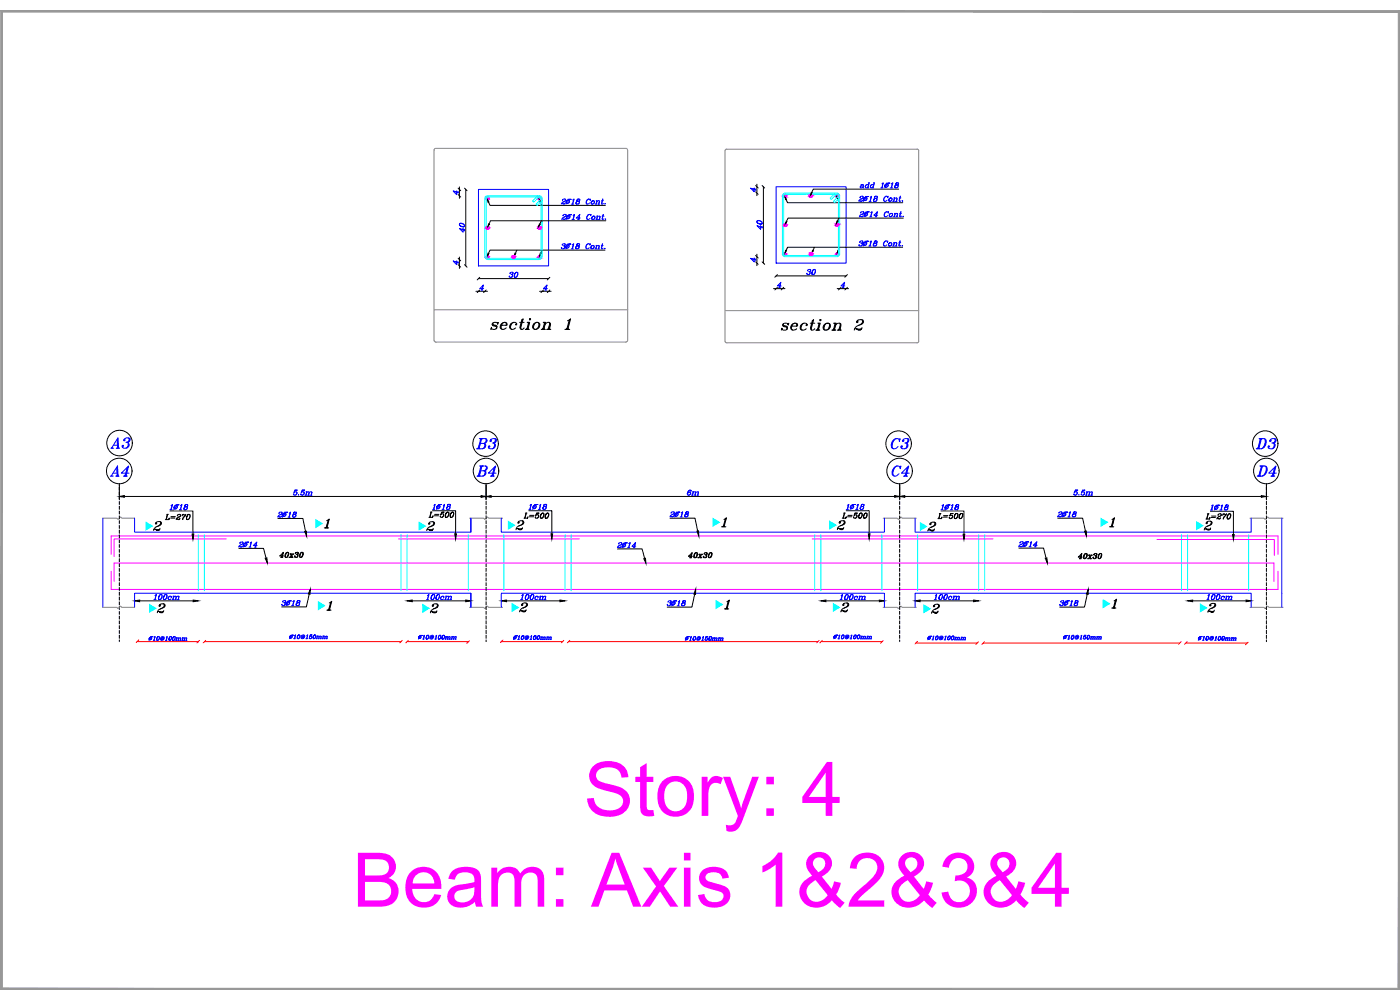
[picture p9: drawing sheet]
<svg xmlns="http://www.w3.org/2000/svg" width="420mm" height="297mm" viewBox="0 0 420 297" stroke-linecap="round" stroke-linejoin="round" font-family="sans-serif">
<defs><g id="words">
<g font-size="22.6" fill="#f0f">
<text x="175.2" y="244.8">Story: 4</text>
<text x="105.7" y="272.1">Beam: Axis 1&amp;2&amp;3&amp;4</text>
</g>
<g font-size="6.6">
<text x="146.4" y="100.2">section 1</text>
<text x="233.5" y="100.2">section 2</text>
<text x="32.5" y="135.8">A3</text>
</g>
<g font-size="6.2">
<text x="142.2" y="135.8">B3</text>
<text x="266.7" y="135.8">C3</text>
<text x="376.1" y="135.8">D3</text>
<text x="32.1" y="143.9">A4</text>
<text x="142.2" y="143.9">B4</text>
<text x="266.7" y="143.9">C4</text>
<text x="376.4" y="143.9">D4</text>
</g>
<g font-size="5.7">
<text x="277.6" y="160.5">2</text>
<text x="360.5" y="160.2">2</text>
<text x="361.6" y="184.9">2</text>
</g>
<g font-size="4.9">
<text x="129.1" y="154.2">1~18</text>
<text x="157.7" y="154.2">1~18</text>
<text x="252.9" y="154.2">1~18</text>
<text x="360.9" y="157">L=270</text>
<text x="82.9" y="168.6">40x30</text>
<text x="205.7" y="168.6">40x30</text>
<text x="322.8" y="169">40x30</text>
</g>
<g font-size="4.9" fill="#00f">
<text x="70.9" y="165.5">2~14</text>
<text x="304.8" y="165.5">2~14</text>
<text x="83.6" y="183.1">3~18</text>
<text x="199.3" y="183.1">3~18</text>
<text x="317.1" y="183.1">3~18</text>
</g>
<g font-size="4.4" fill="#00f">
<text x="257.2" y="57.5">add 1~18</text>
<text x="82.6" y="156.3">2~18</text>
<text x="200" y="156.3">2~18</text>
<text x="316.4" y="156.3">2~18</text>
<text x="184.5" y="165.5">2~14</text>
</g>
<g font-size="4.4">
<text x="50.1" y="154.2">1~18</text>
<text x="281.5" y="154.2">1~18</text>
<text x="362.3" y="154.2">1~18</text>
<text x="48.7" y="157">L=270</text>
<text x="156.3" y="156.6">L=500</text>
<text x="251.9" y="156.6">L=500</text>
</g>
<g font-size="4" fill="#00f">
<text x="43.7" y="193.3">~10@100mm</text>
<text x="124.5" y="193">~10@100mm</text>
<text x="153.1" y="193">~10@100mm</text>
<text x="204.6" y="193.3">~10@150mm</text>
<text x="249.4" y="193">~10@100mm</text>
<text x="318.2" y="193">~10@150mm</text>
<text x="358.8" y="193.3">~10@100mm</text>
</g>
</g></defs>
<!-- layer: Layer4 -->
<g fill="#989898" stroke="#989898" stroke-width=".3">
<path d="M419.7 3.6v292.9l.5-293.4zM420.2 3.1v293.9l-.5-.5z"/>
<path d="M.7 296.5l419.5 .5-.5-.5zM.7 296.5l419.5 .5h-420z"/>
<path d="M.7 3.6l-.5 293.4 .5-.5zM.2 3.1l.5 .5-.5 293.4z"/>
<path d="M.2 3.1l.5 .5h419zM.2 3.1h420l-.5 .5z"/>
</g>
<!-- layer: SAZE_DRAWINGS -->
<g fill="none" stroke="#808080" stroke-width=".3">
<path d="M188.3 45l-.4-.5-57.4 .1-.2 .4v57.1l.5 .5h57.1l.4-.5M188.4 45v57.1M218.1 44.7l-.5 .5v57.2M218.1 44.8h57.2M275.2 44.7l.5 .5v57.2M130.3 92.9h58.1M217.6 93.2h58.1M217.6 102.4l.5 .5h57.2M275.7 102.4l-.5 .5M30.9 155.5h4.2l.3 .4 .8-.8 .4 .4h3.8M140.9 155.5h4.2l.4 .4 .8-.8 .3 .4h4.2M265 155.5h4.2l.4 .4 .8-.8 .4 .4h4.2"/>
<path d="M375.1 155.5h4.2l.4 .4 .7-.8 .4 .4h4.3M30.9 182.2h4.2l.3 .4 .8-.8 .4 .4h3.8M140.9 182.2h4.2l.4 .4 .8-.8 .3 .4h4.2M265 182.2h4.2l.4 .4 .8-.8 .4 .4h4.2M375.1 182.2h4.2l.4 .4 .7-.8 .4 .4h4.3"/>
</g>
<g fill="none" stroke="#00f" stroke-width=".3">
<path d="M136.1 57.4l1.4 .4M137.1 57.2v1.2l-1.1-1.1 1.5 .4M137.5 57.5v.5M143.6 56.8h21v23h-21zM169.5 59.7l.2 .1-.1 .5-.6 .3M170.3 59.8h1.1h-.5l-1.1 1.4M172.2 59.8l-.4 1.4M173.5 59.7l-.3 .2-.1 .4 .9-.2v-.3l-.5-.1-.3 .2 .2 .5M173.8 59.7l.2 .2-.3 .5h.1a.57 .57 0 0 1-.2 .8 .57 .57 0 0 1-.8-.3l.6-.5-.4 .2 .1 .6M176.7 59.7a.96 .96 0 0 0-.5 1.5M177.1 59.9v.2l.1-.4-.1 .2a.78 .78 0 0 0-1.1 .3 .78 .78 0 0 0 .2 1l.7-.3M180.9 59.7l-.3 1.5 .5-.2"/>
<path d="M180.9 59.7l-.2 1.5M225.4 56.6l1.4 .4M226.4 56.4v1.2l-1.1-1.1 1.5 .4M226.8 56.7v.5M232.9 56h21v22.9h-21zM258.1 59.2v.1a.52 .52 0 0 1 .5-.4 .52 .52 0 0 1 .5 .4l-1.2 .7-.1 .4M258.8 58.9l.2 .4-.7 .5M259.7 59h1h-.5l-1.1 1.4M259.8 59.2l-.6 .4a.5 .5 0 0 0 .5 .6 .5 .5 0 0 0 .5-.5 .5 .5 0 0 0-.4-.5l-.6 .6 .3 .4M259.9 59.2l.2 .4-.5 .6M261.2 59.2l.4-.3-.4 1.5M261.5 59l-.4 1.4"/>
<path d="M262.8 58.9l-.3 .2 .1 .4h.6l.2-.4-.6-.2-.3 .4 .1 .2M262.9 59.5l.2 .3-.4 .6M263.1 58.9l.1 .4-.3 .2 .2 .1a.57 .57 0 0 1-.2 .8 .57 .57 0 0 1-.8-.3l.2-.4 .3-.2-.4 .6 .2 .3M265.9 58.9a.96 .96 0 0 0-.3 1.5M266.4 59.1v.2l.1-.4-.1 .2a.75 .75 0 0 0-1.1 .3 .75 .75 0 0 0 .4 1l.5-.3M267.3 59.4a.51 .51 0 0 0-.6 .5 .51 .51 0 0 0 .7 .5l.3-.8a.54 .54 0 0 0-.8 0 .54 .54 0 0 0 .1 .8M267.4 59.4l.3 .4-.6 .6M268.2 59.4h.3l-.3 1M268.4 59.6l.5-.2 .3 .1-.2 .9M268.4 59.4l-.2 1M269 59.4l.2 .2-.3 .8M269.8 59.4h.6"/>
<path d="M270.2 58.9l-.3 1.5h.2l.3-.2M270.3 58.9l-.3 1.5M136.1 78.4l1.4 .4M137.1 78.3v1.1l-1.1-1.1 1.5 .4M137.5 78.5v.5M137.9 67.4l.6 .6h.8a.83 .83 0 0 0-.4-.9 .83 .83 0 0 0-1 .2 .99 .99 0 0 0 1.5 .5M137.9 67.3a1.05 1.05 0 0 1 1.5 .4M139 68.5v1.2l-1.1-1.1 1.5 .4-1.4-.3M139.4 68.8v.5M168.8 73.4l-.1 .2a.5 .5 0 0 1 .4-.5 .5 .5 0 0 1 .6 .2l-.2 .4-.5 .1M168.9 60l-.1 .1a.5 .5 0 0 1 .5-.4 .5 .5 0 0 1 .5 .4l-1 .5-.4 .6M169 64.6l-.1 .1a.52 .52 0 0 1 .5-.4 .52 .52 0 0 1 .5 .5l-1.1 .6-.2 .5"/>
<path d="M169.4 73.1l.2 .2-.2 .6a.5 .5 0 0 1-.2 .7 .5 .5 0 0 1-.7-.3v.1M169.5 73.9l-.1 .5-.4 .3M169.5 61l-1 .1M169.6 60.9l-.3 .3-.6-.2M169.7 64.3l.2 .3-.1 .3-.6 .3M169.7 65.6l-1 .1M169.7 65.5l-.2 .4-.6-.3M170.3 73.2h1h-.5l-1 1.5M170.4 73.4a.49 .49 0 0 0-.6 .6 .49 .49 0 0 0 .7 .4l.4-.5a.53 .53 0 0 0-.9-.3 .53 .53 0 0 0 .1 .9M170.5 60a.49 .49 0 0 0-.6 .5 .49 .49 0 0 0 .7 .4l.2-.1a.46 .46 0 0 0 0-.7 .46 .46 0 0 0-.7 .1l-.2 .4 .3 .4M170.5 73.4l.3 .5-.5 .6M170.5 64.4h1h-.5l-1 1.5"/>
<path d="M170.6 60l.2 .6-.5 .4M170.6 64.6a.55 .55 0 0 0-.6 .6 .55 .55 0 0 0 .6 .5 .55 .55 0 0 0 .5-.6 .51 .51 0 0 0-.8-.3 .51 .51 0 0 0 0 .8M170.8 64.6l.2 .6-.5 .4M171.5 74.7h.6M171.5 61.2h.7M171.7 65.9h.6M171.7 73.4l.5-.3-.4 1.6M171.8 60l.5-.3-.4 1.5M172 64.6l.4-.3-.4 1.6M172.1 73.2l-.4 1.5M172.3 64.4l-.3 1.5M173.4 65.9h.5"/>
<path d="M173.4 73.1l-.3 .2v.4l.8-.1v-.4l-.5-.1-.3 .5 .2 .2M173.6 73.8l.1 .6-.4 .3M173.7 60.4l.2 .2-.5 .6M173.7 73.1l.2 .2-.3 .5 .1 .1a.51 .51 0 0 1-.3 .7 .51 .51 0 0 1-.6-.5l.5-.3-.5 .6 .2 .3M173.9 64.5l-.3 1.4M174.1 65.4h-1.2l1.1-1.1-.3 1.6M176.6 73.1a.96 .96 0 0 0-.5 1.6M176.8 64.3a.96 .96 0 0 0-.4 1.6M177 73.3v.3l.2-.5-.2 .2a.75 .75 0 0 0-1.1 .3 .75 .75 0 0 0 .4 1.1l.5-.4M177.2 64.5l.1 .3 .1-.5-.2 .2a.75 .75 0 0 0-1 .3 .75 .75 0 0 0 .3 1.1l.6-.4M177.9 73.6a.5 .5 0 0 0-.6 .6 .5 .5 0 0 0 .7 .4l.2-.1a.47 .47 0 0 0-.1-.9 .47 .47 0 0 0-.7 .5v.4l.2 .2M178 60.2a.5 .5 0 0 0-.6 .6 .5 .5 0 0 0 .7 .4l.2-.2a.47 .47 0 0 0-.1-.8 .47 .47 0 0 0-.7 .4v.4l.2 .2"/>
<path d="M178.1 73.6l.2 .6-.5 .5M178.1 60.2l.3 .2-.1 .4-.5 .4M178.1 64.8a.49 .49 0 0 0-.6 .6 .49 .49 0 0 0 .7 .4l.2-.2a.49 .49 0 0 0-.1-.8 .49 .49 0 0 0-.7 .5l.2 .6M178.3 64.8l.2 .3v.3l-.5 .5M178.6 74.7h.5M178.6 61.2h.6M178.8 65.9h.5M178.9 73.6h.2M178.9 60.2h.3M179.1 73.9l.7-.2-.1 1M179.1 73.6l-.3 1.1M179.1 64.8h.3l-.3 1.1"/>
<path d="M179.1 73.6l-.2 1.1M179.2 60.4l.7-.1-.2 .9M179.2 60.2l-.3 1M179.3 64.8l-.3 1.1M179.4 74.7h.5M179.5 61.2h.5M179.6 73.6l.2 .3-.2 .8M179.6 65.9h.5M179.7 60.2l.2 .2-.2 .8M179.9 64.8l.1 .3-.1 .8 .2-1-.8 .2M180.4 73.6h.6M180.5 60.2h.6"/>
<path d="M180.7 64.8h.6M181 74.5l-.5 .1 .3-1.5-.2 1.6M181 64.3l-.3 1.5 .6-.2M181.1 64.3l-.3 1.6M181.5 61.2h.2zM181.5 74.5v.2zM181.7 65.8h.1zM225.4 77.6l1.4 .4M226.4 77.4v1.2l-1.1-1.1 1.5 .4M226.8 77.7v.5M227.2 66.6l.3 .4 .5 .3 .6-.1a.85 .85 0 0 0-.4-1 .85 .85 0 0 0-1 .2 1.04 1.04 0 0 0 1.5 .6M227.2 66.4a1.04 1.04 0 0 1 1.5 .4"/>
<path d="M227.3 67.8l1.4 .4M228.3 67.7v1.1l-1.1-1.1 1.5 .4M228.7 67.9v.5M258.1 72.6l-.1 .2 .4-.5 .6 .1-.1 .4-.5 .2M258.3 63.8l-.1 .1a.58 .58 0 0 1 1-.1l-.1 .3-1 .5-.2 .5M258.7 72.3l.2 .2-.2 .5a.53 .53 0 0 1-.2 .8 .53 .53 0 0 1-.7-.3h.1l-.1 .1M258.7 73.1v.5l-.4 .2M258.8 60.2l-1 .1M258.9 60.1l-.3 .3-.6-.2M259 63.5l.2 .5-.8 .4M259 64.8l-1.1 .1M259 64.7l-.2 .4-.6-.3"/>
<path d="M259.6 72.4h1h-.5l-1.1 1.4M259.7 72.6a.56 .56 0 0 0-.7 .5 .56 .56 0 0 0 .7 .6 .56 .56 0 0 0 .4-.7 .51 .51 0 0 0-.8-.2 .51 .51 0 0 0 .1 .8M259.8 72.6l.3 .6-.6 .4M259.8 63.6h1.1h-.5l-1.1 1.5M259.9 63.8a.51 .51 0 0 0-.6 .5 .51 .51 0 0 0 .7 .5l.2-.2a.44 .44 0 0 0 .1-.7 .44 .44 0 0 0-.7 .1l-.2 .6 .2 .2M260.1 63.8l.2 .4-.5 .6M260.7 73.8h.7M260.8 60.4h.7M261 65.1h.6M261.1 72.6l.4-.3-.4 1.5M261.3 63.8l.4-.3-.4 1.6M261.4 72.4l-.4 1.4"/>
<path d="M261.7 63.6l-.4 1.5M262.6 65.1h.5M262.8 72.3l-.4 .2v.4l.4 .1 .4-.2v-.4l-.4-.1-.3 .2 .1 .5M262.8 73l.3 .3-.5 .5M263 72.3l.1 .5-.3 .2h.3a.58 .58 0 0 1-.3 .8 .58 .58 0 0 1-.8-.2l.6-.6-.5 .6 .2 .2M263.2 63.7l-.4 1.4M263.4 64.6h-1.1l1.1-1.1-.5 1.6M265.9 72.3a.92 .92 0 0 0-.4 1.5M266.1 63.5a.94 .94 0 0 0-.4 1.6M266.3 72.5v.3l.1-.5-.1 .2a.78 .78 0 0 0-1 .3 .78 .78 0 0 0 .2 1l.6-.3M266.6 63.7v.3l.1-.5-.1 .2a.75 .75 0 0 0-1.1 .3 .75 .75 0 0 0 .4 1.1l.5-.4M267.2 72.8l-.6 .6a.5 .5 0 0 0 .9 .2 .5 .5 0 0 0-.3-.8l-.5 .6 .2 .4"/>
<path d="M267.3 72.8l.3 .5-.5 .5M267.4 64a.51 .51 0 0 0-.6 .5 .51 .51 0 0 0 .5 .6l.6-.6a.52 .52 0 0 0-.8-.3 .52 .52 0 0 0 .1 .9M267.6 64l.2 .5-.5 .6M267.9 73.8h.5M267.9 60.4h.5M268.1 65.1h.5M268.1 72.8h.3l-.3 1M268.4 72.8l-.3 1M268.4 73l.8-.1-.3 .9M268.4 64h.3l-.3 1.1M268.6 64.2l.8-.1-.2 1M268.6 64l-.3 1.1"/>
<path d="M268.6 73.8h.6M268.7 60.4h.5M268.9 65.1h.5M268.9 72.8l.2 .2-.2 .8M269.2 64l-.1 1.1M269.7 72.8h.6M270 64h.6M270.1 72.3l-.3 1.5 .5-.2M270.2 72.3l-.3 1.5M270.3 63.5l-.3 1.5 .6-.2M270.4 63.5l-.3 1.6M270.7 73.8h.2z"/>
<path d="M270.9 60.3h.1M271.1 64.9h.1M144.4 87h.5M144.9 85.7l-.3 1.3M145.2 86.6h-1.2l1.1-1.1-.4 1.5M153.1 82l-.1 .1a.47 .47 0 0 1 .5-.4 .47 .47 0 0 1 .5 .4l-.6 .2M153.8 81.7l.1 .4-.3 .2 .2 .3a.53 .53 0 0 1-.3 .6 .53 .53 0 0 1-.7-.3h.1M153.8 82.5v.4l-.4 .3M155 81.7l-.6 .6v.8a.83 .83 0 0 0 .9-.4 .83 .83 0 0 0-.1-1 .99 .99 0 0 0-.6 1.5M155.2 81.7a1 1 0 0 1-.4 1.5M163.5 87h.5M164.1 85.7l-.4 1.3"/>
<path d="M164.3 86.6h-1.2l1.1-1.1-.4 1.5M233.7 86.2h.5M234.3 84.8l-.4 1.4M234.4 85.8h-1.1l1.1-1.1-.4 1.5M242.4 81.1v.2v-.3l.4-.2 .5 .1-.1 .5-.5 .1M243.1 80.8l.1 .3-.3 .4a.47 .47 0 0 1 0 .8 .47 .47 0 0 1-.7-.4l-.1 .2M243.1 81.6l-.1 .5-.3 .3M244.3 80.8l-.4 .3-.3 .6 .1 .6a.85 .85 0 0 0 1-.4 .85 .85 0 0 0-.2-1.1 1.04 1.04 0 0 0-.6 1.6M244.5 80.8a1.1 1.1 0 0 1-.4 1.6M252.8 86.2h.5M253.4 84.8l-.4 1.4M253.6 85.8h-1.2l1.1-1.1-.4 1.5"/>
<path d="M30.9 155.5v26.7M40.4 155.5v4.2h100.9v-4.2v4.2M88.5 147.1h.7h-.7l-.3 .7a.53 .53 0 0 1 .8 0 .53 .53 0 0 1-.2 .8 .53 .53 0 0 1-.7-.4v.1M88.8 147.6l.3 .2-.1 .4-.4 .4M89.6 148.4h.1M90.7 147.1h.7h-.7l-.3 .7 .4-.2a.54 .54 0 0 1 .5 .7 .54 .54 0 0 1-.8 .3l-.2-.3M91 147.6l.2 .6-.5 .4M91.5 148.6h.5M91.8 147.6h.3l-.3 1M92 147.8l.8-.2-.2 1M92 147.6l-.2 1M92.3 148.6h.5"/>
<path d="M92.6 147.6l-.1 1M92.8 147.8l.8-.2-.2 1M93.1 148.6h.5M93.4 147.6l-.1 1M150.5 155.5v4.2h114.9v-4.2M207 147.6l.2 .6-.5 .4M207.1 147.1a1.04 1.04 0 0 0-.5 1.5M207.4 147.3l-.1 .1 .1-.3a.86 .86 0 0 0-.9 .5 .86 .86 0 0 0 .1 1 .5 .5 0 0 0 .6-.3 .5 .5 0 0 0-.2-.7l-.6 .5M207.5 148.6h.5M207.8 147.6h.3l-.3 1M208 147.8l.8-.2-.2 1M208 147.6l-.3 1"/>
<path d="M208.3 148.6h.5M208.6 147.6l-.1 1M208.8 147.8l.8-.2-.2 1M209.1 148.6h.5M209.4 147.6l-.1 1M274.6 155.5v4.2h100.9v-4.2M322.7 147.1h.8h-.8l-.3 .7a.55 .55 0 0 1 .7-.3 .55 .55 0 0 1 .3 .7 .55 .55 0 0 1-.7 .4l-.4-.1v-.2M323 147.6l.3 .6-.6 .4M323.8 148.4h.1M324.9 147.1h.7h-.7l-.3 .7 .1-.2a.54 .54 0 0 1 .9 .5 .54 .54 0 0 1-.9 .5l-.2-.3M325.2 147.6l.3 .2-.1 .4-.4 .4M325.8 148.6h.5"/>
<path d="M326 147.6h.3l-.2 1M326.2 147.6l-.2 1M326.3 147.8l.7-.2-.2 1M326.6 148.6h.5M326.8 147.6l.2 .2-.2 .8M327.1 147.8l.7-.2-.2 1M327.3 148.6h.6M327.6 147.6l.2 .2-.2 .8M384.7 155.5v26.7M46.2 179.9h.6M46.9 178.5l-.4 1.4 .4-1.5-.4 .3M48.3 178.4l-.7 .7 .1 .8a.86 .86 0 0 0 .9-.5 .86 .86 0 0 0-.2-1 1.01 1.01 0 0 0-.6 1.5"/>
<path d="M48.4 178.4a.99 .99 0 0 1-.4 1.5M49.7 178.4l-.4 .3-.3 .6 .1 .6a.88 .88 0 0 0 .9-.5 .88 .88 0 0 0-.1-1 1.01 1.01 0 0 0-.6 1.5M49.9 178.4a1.05 1.05 0 0 1-.5 1.5M51 178.9l-.5 .6 .3 .4M51.4 179.1l.1 .1a.52 .52 0 0 0-.9-.1 .52 .52 0 0 0 .3 .8l.4-.2M51.6 179.9h.6M51.9 178.9h.3l-.3 1M52.1 178.9l-.2 1M52.5 179.9h.5M52.7 178.9l.2 .2-.2 .8 .2-.9-.7 .1M53.2 179.9h.6M53.5 178.9l.2 .2-.2 .8 .2-.9-.8 .1"/>
<path d="M128 179.9h.6M128.7 178.5l-.4 1.4 .4-1.5-.4 .3M130 178.4l-.6 .7v.8a.86 .86 0 0 0 1-.5 .86 .86 0 0 0-.2-1 1.01 1.01 0 0 0-.6 1.5M130.2 178.4a.99 .99 0 0 1-.4 1.5M131.5 178.4l-.6 .7v.8a.88 .88 0 0 0 .9-.5 .88 .88 0 0 0-.1-1 1.01 1.01 0 0 0-.6 1.5M131.7 178.4a1.05 1.05 0 0 1-.5 1.5M132.8 178.9l-.5 .6 .2 .4M133.2 179.1l.1 .1a.52 .52 0 0 0-.9-.1 .52 .52 0 0 0 .3 .8l.4-.2M133.4 179.9h.5M133.7 178.9h.3l-.3 1M133.9 178.9l-.3 1M133.9 179.1l.8-.1-.2 .9"/>
<path d="M134.2 179.9h.5M134.5 178.9l.2 .2-.2 .8M135 179.9h.5M135.3 178.9l.2 .2-.2 .8 .2-.9-.8 .1M141.3 178v4.2v-4.2h-100.9v4.2M156.3 179.9h.6M156.9 178.5l-.3 1.4 .4-1.5-.4 .3M158.3 178.4l-.6 .7v.8a.86 .86 0 0 0 .9-.5 .86 .86 0 0 0-.1-1 1.01 1.01 0 0 0-.6 1.5M158.5 178.4a.99 .99 0 0 1-.4 1.5M159.8 178.4l-.6 .7v.8a.86 .86 0 0 0 .9-.5 .86 .86 0 0 0-.2-1 1.01 1.01 0 0 0-.5 1.5M159.9 178.4a1.05 1.05 0 0 1-.4 1.5M161.1 178.9l-.5 .6 .2 .4"/>
<path d="M161.5 179.1v.2v-.2a.55 .55 0 0 0-.8 0 .55 .55 0 0 0 .1 .8l.6-.2M161.7 179.9h.5M162 178.9h.3l-.3 1M162.2 178.9l-.3 1M162.5 179.9h.5M162.8 178.9l.1 .2-.1 .8 .2-.9-.8 .1M163.3 179.9h.5M163.6 178.9l.1 .2-.1 .8 .2-.9-.8 .1M252.1 179.9h.6M252.4 178.7l.5-.3-.4 1.5M252.8 178.5l-.4 1.4M254.2 178.4l-.5 .3-.2 .6 .1 .6a.88 .88 0 0 0 .9-.5 .88 .88 0 0 0-.2-1 .99 .99 0 0 0-.6 1.5"/>
<path d="M254.3 178.4a1.05 1.05 0 0 1-.4 1.5M255.7 178.4l-.7 .7v.8a.86 .86 0 0 0 1-.5 .86 .86 0 0 0-.2-1 1.01 1.01 0 0 0-.6 1.5M255.8 178.4a1.05 1.05 0 0 1-.4 1.5M257 178.9l-.6 .6 .3 .4M257.3 179.1l-.1 .1h.2a.5 .5 0 0 0-.9-.1 .5 .5 0 0 0 .3 .8l.5-.2M257.6 179.9h.5M257.8 178.9h.3l-.2 1M258 178.9l-.2 1M258.1 179.1l.7-.1-.1 .9M258.4 179.9h.5M258.6 178.9l.2 .2-.2 .8M258.9 179.1l.7-.1-.1 .9"/>
<path d="M259.2 179.9h.5M259.4 178.9l.2 .2-.2 .8M280.4 179.9h.6M280.7 178.7l.4-.3-.3 1.5M281.1 178.5l-.4 1.4M282.4 178.4l-.5 .7v.8a.88 .88 0 0 0 .9-.5 .88 .88 0 0 0-.2-1 .95 .95 0 0 0-.5 1.5M282.6 178.4a1.05 1.05 0 0 1-.4 1.5M283.9 178.4l-.6 .7v.8a.86 .86 0 0 0 .9-.5 .86 .86 0 0 0-.1-1 1.01 1.01 0 0 0-.6 1.5M284.1 178.4a1.05 1.05 0 0 1-.5 1.5M285.2 178.9l-.5 .6 .2 .4M285.6 179.1l.1 .1a.5 .5 0 0 0-.9-.1 .5 .5 0 0 0 .3 .8l.4-.2M285.8 179.9h.5"/>
<path d="M286.1 178.9h.3l-.3 1M286.3 179.1l.8-.1-.2 .9M286.3 178.9l-.3 1M286.6 179.9h.5M286.9 178.9l.2 .2-.2 .8M287.1 179.1l.8-.1-.2 .9M287.4 179.9h.6M287.7 178.9l.2 .2-.2 .8M368.1 179.1l.8-.1-.2 .9M368.4 179.9h.5M368.7 178.9l.2 .2-.3 .8M368.9 179.1l.8-.1-.2 .9"/>
<path d="M369.2 179.9h.5M369.5 178.9l.2 .2-.3 .8M87.3 190.6h.8h-.4l-.8 1M87.3 190.7a.38 .38 0 0 0-.4 .3 .38 .38 0 0 0 .3 .5 .39 .39 0 0 0 .5-.4 .39 .39 0 0 0-.4-.4l-.3 .5 .1 .3M87.5 190.7l.1 .5-.4 .3M88.1 191.6h.5M88.6 190.6l-.2 1 .3-1.1-.3 .2M89.7 190.5a.62 .62 0 0 0-.5 .5 .62 .62 0 0 0 .3 .6 .62 .62 0 0 0 .5-.5 .62 .62 0 0 0-.3-.6l-.1 .1a.7 .7 0 0 0-.2 1M89.8 190.5a.72 .72 0 0 1-.3 1.1M90.9 190.8l-.3 .2 .1 .4M91.1 191.4l.1-.6-.2 .5a.46 .46 0 0 0 .4-.6 .46 .46 0 0 0-.8-.1 .53 .53 0 0 0-.3 .8 .53 .53 0 0 0 .9 .1M91.2 191a.33 .33 0 0 0-.5-.1 .33 .33 0 0 0 0 .5l.3-.2"/>
<path d="M91.8 191.6h.5M92.3 190.6l-.2 1 .3-1.1-.4 .2M93.1 190.6l.6-.1h-.6l-.2 .5 .3-.1a.38 .38 0 0 1 .2 .6 .38 .38 0 0 1-.6-.1M93.3 190.9l.3 .3-.4 .4M94.4 190.5a.62 .62 0 0 0-.5 .5 .62 .62 0 0 0 .3 .6 .62 .62 0 0 0 .5-.5 .62 .62 0 0 0-.3-.6l-.1 .1a.7 .7 0 0 0-.2 1M94.6 190.5a.77 .77 0 0 1-.4 1.1M94.9 191.6h.4M95 190.9h.3l-.2 .7M95.2 190.9l-.2 .7M95.5 191.6h.3M95.7 190.9v.7l.1-.6h-.5M95.8 191h.6l-.1 .6"/>
<path d="M96.1 191.6h.3M96.3 190.9l-.1 .7M96.6 191.6h.4M96.9 190.9h.2l-.2 .7M97 191h.6l-.1 .6M97 190.9l-.2 .7M97.2 191.6h.4M97.5 190.9l-.1 .7M97.6 191h.6l-.1 .6M97.9 191.6h.4M98 190.9v.7M150.5 182.2v-4.2h114.9v4.2"/>
<path d="M274.6 182.2v-4.2h100.9v4.2M278.8 190.9h.8h-.4l-.8 1.1M278.9 191a.38 .38 0 0 0-.4 .4 .38 .38 0 0 0 .3 .4 .38 .38 0 0 0 .4-.3 .38 .38 0 0 0-.3-.5l-.4 .4 .2 .4M279 191l.2 .4-.4 .4M279.7 192h.5M280.2 190.9l-.2 1.1 .2-1.2-.2 .2M281.3 190.8a.62 .62 0 0 0-.5 .5 .62 .62 0 0 0 .3 .7 .62 .62 0 0 0 .4-.5 .62 .62 0 0 0-.2-.7l-.5 .5 .1 .7M281.3 190.8l.1 .7-.3 .5M282.4 191.1l-.2 .6M282.7 191.3a.35 .35 0 0 0-.5-.1 .35 .35 0 0 0-.1 .5l.5-.2M282.7 191.1l-.2 .6a.49 .49 0 0 0 .5-.5 .49 .49 0 0 0-.4-.5 .49 .49 0 0 0-.5 .3 .53 .53 0 0 0-.2 .9 .53 .53 0 0 0 .8-.1M282.8 191.1l-.1 .6"/>
<path d="M283.3 192h.5M283.6 191l.3-.2-.3 1.2M283.8 190.9l-.3 1.1M284.9 190.8a.62 .62 0 0 0-.5 .5 .62 .62 0 0 0 .3 .7 .62 .62 0 0 0 .5-.5 .62 .62 0 0 0-.3-.7l-.1 .1a.7 .7 0 0 0-.2 1.1M285 190.8a.77 .77 0 0 1-.3 1.2M286 190.8a.62 .62 0 0 0-.5 .5 .62 .62 0 0 0 .3 .7 .62 .62 0 0 0 .5-.5 .62 .62 0 0 0-.3-.7l-.1 .1a.7 .7 0 0 0-.2 1.1M286.1 190.8a.72 .72 0 0 1-.3 1.2M286.4 192h.4M286.6 191.2h.2l-.2 .8M286.8 191.4l.6-.1-.2 .7M286.8 191.2l-.2 .8M287 192h.4"/>
<path d="M287.2 191.2l-.1 .8M287.6 192h.4M287.8 191.2v.8l.2-.7-.6 .1M288.2 192h.4M288.4 191.2h.2l-.2 .8M288.6 191.4l.5-.1-.1 .7M288.8 192h.4M289 191.2v.8M289.2 191.4l.6-.1-.2 .7M289.4 192h.4M289.6 191.2v.8"/>
</g>
<g fill="none" stroke="#f0f" stroke-width=".3">
<path d="M33.4 160.8h350.1M33.4 176.9h350.1M34.2 168.9h348.1M67.9 161.7h-33.7v5.3M119.6 161.7h54.3M243.8 161.7h54.2M347.2 161.9h35.2v4.8"/>
<circle cx="146.3" cy="59.5" r=".4"/>
<circle cx="161.9" cy="59.5" r=".4"/>
<circle cx="235.6" cy="58.7" r=".4"/>
<circle cx="243.3" cy="58.8" r=".4"/>
<circle cx="251.2" cy="58.7" r=".4"/>
<circle cx="146.3" cy="77.1" r=".4"/>
<circle cx="146.3" cy="68.4" r=".4"/>
<circle cx="154.1" cy="77.1" r=".4"/>
<circle cx="161.9" cy="68.3" r=".4"/>
<circle cx="161.9" cy="77.1" r=".4"/>
<circle cx="235.6" cy="76.2" r=".4"/>
<circle cx="235.6" cy="67.5" r=".4"/>
<circle cx="243.4" cy="76.2" r=".4"/>
<circle cx="251.2" cy="67.4" r=".4"/>
<circle cx="251.2" cy="76.2" r=".4"/>
</g>
<g fill="#f0f" stroke="#f0f" stroke-width=".3">
<path d="M146.2 59.2h.2z"/>
<path d="M146.2 60h.2z"/>
<path d="M161.8 59.2h.2z"/>
<path d="M146.2 76.7h.2z"/>
<path d="M146.2 77.5h.2z"/>
<path d="M161.8 76.7h.3z"/>
<path d="M154.1 77.5h.2z"/>
<path d="M146.3 68.8h.2z"/>
<path d="M161.8 68.7h.2z"/>
<path d="M251.1 59.1h.2z"/>
<path d="M235.5 76.7h.2z"/>
<path d="M251.2 76.7h.2z"/>
<path d="M243.3 75.8h.2z"/>
<path d="M235.5 67.1h.3z"/>
<path d="M146.2 59.2h.3zM146.1 59.2h.4z"/>
<path d="M146.1 59.2h.5zM146.1 59.2h.5z"/>
<path d="M146.1 59.2l.5 .1zM146.1 59.2l.5 .1z"/>
<path d="M146 59.3h.7zM146 59.3h.7z"/>
<path d="M146 59.3l.7 .1zM146 59.3l.7 .1z"/>
<path d="M145.9 59.4l.8 .1zM145.9 59.4l.8 .1z"/>
<path d="M145.9 59.5h.8zM145.9 59.5h.8z"/>
<path d="M145.9 59.5l.8 .1zM145.9 59.5l.8 .1z"/>
<path d="M145.9 59.6l.8 .1zM145.9 59.6l.8 .1z"/>
<path d="M145.9 59.7h.8zM145.9 59.7l.8 .1z"/>
<path d="M146 59.8h.7zM146 59.8h.6z"/>
<path d="M146 59.8h.6zM146 59.8l.6 .1z"/>
<path d="M146.1 59.9h.5zM146.1 59.9h.4z"/>
<path d="M146.1 59.9h.4zM146.1 59.9l.3 .1z"/>
<path d="M161.8 59.2h.3zM161.7 59.2h.4z"/>
<path d="M161.7 59.2h.5zM161.7 59.2h.5z"/>
<path d="M161.7 59.2l.5 .1zM161.7 59.2l.5 .1z"/>
<path d="M161.6 59.3h.7zM161.6 59.3h.7z"/>
<path d="M161.5 59.3l.8 .1zM161.5 59.3l.8 .1z"/>
<path d="M161.5 59.4l.8 .1zM161.5 59.4l.8 .1z"/>
<path d="M161.5 59.5h.8zM161.5 59.5h.8z"/>
<path d="M161.5 59.5l.8 .1zM161.5 59.5l.8 .1z"/>
<path d="M161.5 59.6h.8zM161.5 59.6l.8 .1z"/>
<path d="M161.5 59.7h.8zM161.5 59.7l.8 .1z"/>
<path d="M161.5 59.8h.8zM161.5 59.8h.7z"/>
<path d="M161.6 59.8h.6zM161.6 59.8l.6 .1z"/>
<path d="M161.7 59.9h.5zM161.7 59.9h.4z"/>
<path d="M161.7 59.9h.4zM161.7 59.9l.3 .1z"/>
<path d="M161.8 60h.2zM161.8 60h.2z"/>
<path d="M146.2 76.7l.3 .1zM146.2 76.7l.3 .1z"/>
<path d="M146.1 76.8h.4zM146.1 76.8h.4z"/>
<path d="M146.1 76.8l.5 .1zM146.1 76.8l.5 .1z"/>
<path d="M146 76.9h.6zM146 76.9h.6z"/>
<path d="M146 76.9h.6zM145.9 76.9h.7z"/>
<path d="M145.9 76.9l.7 .1zM145.9 76.9l.7 .1z"/>
<path d="M145.9 77l.8 .1zM145.9 77l.8 .1z"/>
<path d="M145.9 77.1h.8zM145.9 77.1l.7 .1z"/>
<path d="M145.9 77.2h.7zM145.9 77.2h.7z"/>
<path d="M145.9 77.2h.7zM145.9 77.2l.7 .1z"/>
<path d="M146 77.3h.6zM146 77.3l.6 .1z"/>
<path d="M146 77.4h.6zM146 77.4h.5z"/>
<path d="M146.1 77.4h.4zM146.1 77.4l.4 .1z"/>
<path d="M146.1 77.5h.4zM146.1 77.5h.3z"/>
<path d="M161.8 76.7l.3 .1zM161.8 76.8h.3z"/>
<path d="M161.8 76.8h.4zM161.7 76.8h.5z"/>
<path d="M161.7 76.8l.5 .1zM161.7 76.8l.5 .1z"/>
<path d="M161.7 76.9h.6zM161.7 76.9h.6z"/>
<path d="M161.6 76.9h.7zM161.6 76.9h.7z"/>
<path d="M161.6 76.9l.7 .1zM161.6 76.9l.7 .1z"/>
<path d="M161.6 77l.7 .1zM161.6 77l.7 .1z"/>
<path d="M161.6 77.1l.7 .1zM161.6 77.1l.7 .1z"/>
<path d="M161.6 77.2h.7zM161.6 77.2h.7z"/>
<path d="M161.6 77.2h.7zM161.6 77.2l.7 .1z"/>
<path d="M161.6 77.3h.7zM161.6 77.3l.6 .1z"/>
<path d="M161.7 77.4h.5zM161.7 77.4h.5z"/>
<path d="M161.7 77.4h.5zM161.7 77.4l.4 .1z"/>
<path d="M161.8 77.5h.3zM161.8 77.5h.3z"/>
<path d="M161.8 77.5h.3zM161.8 77.5h.2z"/>
<path d="M154.1 76.7h.2zM154.1 76.7h.2z"/>
<path d="M154.1 76.7h.2zM154 76.7h.3z"/>
<path d="M154 76.7h.4zM153.9 76.7h.5z"/>
<path d="M153.9 76.7l.6 .1zM153.8 76.8h.7z"/>
<path d="M153.8 76.8h.7zM153.8 76.8h.7z"/>
<path d="M153.8 76.8l.7 .1zM153.8 76.8l.7 .1z"/>
<path d="M153.8 76.9l.8 .1zM153.8 76.9l.8 .1z"/>
<path d="M153.7 77l.9 .1zM153.7 77l.9 .1z"/>
<path d="M153.7 77.1h.9zM153.7 77.1h.9z"/>
<path d="M153.7 77.1h.9zM153.7 77.1l.8 .1z"/>
<path d="M153.8 77.2l.7 .1zM153.8 77.2l.7 .1z"/>
<path d="M153.8 77.3h.7zM153.8 77.3h.7z"/>
<path d="M153.8 77.3h.7zM153.8 77.3l.6 .1z"/>
<path d="M153.9 77.4h.5zM153.9 77.4h.4z"/>
<path d="M154 77.4h.3zM154 77.4l.3 .1z"/>
<path d="M146.3 68h.2zM146.3 68h.2z"/>
<path d="M146.3 68h.3zM146.2 68h.4z"/>
<path d="M146.2 68l.4 .1zM146.1 68.1h.5z"/>
<path d="M146.1 68.1h.6zM146.1 68.1h.6z"/>
<path d="M146.1 68.1h.6zM146.1 68.1h.6z"/>
<path d="M146 68.1l.8 .1zM146 68.1l.8 .1z"/>
<path d="M146 68.2l.8 .1zM146 68.2l.8 .1z"/>
<path d="M145.9 68.3l.9 .1zM145.9 68.3l.9 .1z"/>
<path d="M145.9 68.4h.9zM145.9 68.4h.9z"/>
<path d="M145.9 68.4l.9 .1zM145.9 68.4l.9 .1z"/>
<path d="M146 68.5h.8zM146 68.5l.7 .1z"/>
<path d="M146 68.6h.7zM146 68.6l.7 .1z"/>
<path d="M146.1 68.7h.6zM146.1 68.7h.5z"/>
<path d="M146.1 68.7h.5zM146.1 68.7h.5z"/>
<path d="M146.2 68.7h.4zM146.2 68.7l.3 .1z"/>
<path d="M161.8 67.9h.2zM161.8 67.9h.2z"/>
<path d="M161.8 67.9h.3zM161.7 67.9h.4z"/>
<path d="M161.7 67.9l.4 .1zM161.6 68h.5z"/>
<path d="M161.6 68h.6zM161.6 68h.6z"/>
<path d="M161.6 68l.7 .1zM161.6 68l.7 .1z"/>
<path d="M161.5 68.1h.8zM161.5 68.1h.8z"/>
<path d="M161.5 68.1l.8 .1zM161.5 68.1l.8 .1z"/>
<path d="M161.5 68.2l.8 .1zM161.5 68.2l.8 .1z"/>
<path d="M161.5 68.3l.8 .1zM161.5 68.3l.8 .1z"/>
<path d="M161.5 68.4h.8zM161.5 68.4h.8z"/>
<path d="M161.5 68.4h.8zM161.5 68.4l.8 .1z"/>
<path d="M161.5 68.5h.8zM161.5 68.5l.7 .1z"/>
<path d="M161.6 68.6h.6zM161.6 68.6l.5 .1z"/>
<path d="M161.6 68.7h.5zM161.6 68.7h.5z"/>
<path d="M161.7 68.7h.4zM161.7 68.7h.3z"/>
<path d="M235.6 58.3h.2zM235.5 58.3h.3z"/>
<path d="M235.5 58.3l.3 .1zM235.5 58.3l.3 .1z"/>
<path d="M235.5 58.4h.4zM235.4 58.4h.5z"/>
<path d="M235.4 58.4h.5zM235.4 58.4h.5z"/>
<path d="M235.3 58.4l.7 .1zM235.3 58.4l.7 .1z"/>
<path d="M235.3 58.5l.7 .1zM235.3 58.5l.7 .1z"/>
<path d="M235.2 58.6l.9 .1zM235.2 58.6l.9 .1z"/>
<path d="M235.2 58.7h.9zM235.2 58.7h.9z"/>
<path d="M235.2 58.7l.9 .1zM235.2 58.7l.9 .1z"/>
<path d="M235.2 58.8h.9zM235.2 58.8l.8 .1z"/>
<path d="M235.2 58.9h.8zM235.2 58.9l.8 .1z"/>
<path d="M235.3 59h.7zM235.3 59h.6z"/>
<path d="M235.3 59h.6zM235.3 59l.6 .1z"/>
<path d="M235.4 59.1h.5zM235.4 59.1h.4z"/>
<path d="M235.5 59.1h.3zM235.5 59.1h.3z"/>
<path d="M235.5 59.1h.3zM235.5 59.1l.2 .1z"/>
<path d="M251.2 58.3h.1zM251.1 58.3h.2z"/>
<path d="M251.1 58.3l.3 .1zM251 58.4h.4z"/>
<path d="M251 58.4h.5zM251 58.4h.5z"/>
<path d="M251 58.4h.5zM251 58.4h.5z"/>
<path d="M250.9 58.4l.7 .1zM250.9 58.4l.7 .1z"/>
<path d="M250.9 58.5l.7 .1zM250.9 58.5l.7 .1z"/>
<path d="M250.8 58.6l.8 .1zM250.8 58.6l.8 .1z"/>
<path d="M250.8 58.7h.8zM250.8 58.7h.8z"/>
<path d="M250.8 58.7l.8 .1zM250.8 58.7l.8 .1z"/>
<path d="M250.8 58.8l.8 .1zM250.8 58.8l.8 .1z"/>
<path d="M250.8 58.9h.8zM250.8 58.9l.8 .1z"/>
<path d="M250.9 59h.7zM250.9 59h.6z"/>
<path d="M250.9 59h.6zM250.9 59l.6 .1z"/>
<path d="M251 59.1h.5zM251 59.1h.4z"/>
<path d="M251 59.1h.4zM251 59.1h.3z"/>
<path d="M235.5 75.9h.2zM235.5 75.9h.2z"/>
<path d="M235.5 75.9h.3zM235.4 75.9h.4z"/>
<path d="M235.4 75.9l.4 .1zM235.4 76h.4z"/>
<path d="M235.4 76h.5zM235.3 76h.6z"/>
<path d="M235.3 76l.6 .1zM235.2 76.1h.7z"/>
<path d="M235.2 76.1h.7zM235.2 76.1h.7z"/>
<path d="M235.2 76.1l.8 .1zM235.2 76.1l.8 .1z"/>
<path d="M235.2 76.2l.8 .1zM235.2 76.2l.8 .1z"/>
<path d="M235.2 76.3l.8 .1zM235.2 76.3l.8 .1z"/>
<path d="M235.2 76.4h.8zM235.2 76.4h.7z"/>
<path d="M235.2 76.4l.7 .1zM235.2 76.4l.7 .1z"/>
<path d="M235.2 76.5h.7zM235.2 76.5h.7z"/>
<path d="M235.3 76.5h.6zM235.3 76.5l.5 .1z"/>
<path d="M235.4 76.6h.4zM235.4 76.6h.4z"/>
<path d="M235.4 76.6h.4zM235.4 76.6l.3 .1z"/>
<path d="M251.2 75.9h.2zM251.2 75.9h.2z"/>
<path d="M251.2 75.9h.2zM251.1 75.9h.3z"/>
<path d="M251.1 75.9l.4 .1zM251.1 75.9l.4 .1z"/>
<path d="M251 76h.5zM251 76h.5z"/>
<path d="M251 76l.6 .1zM251 76l.6 .1z"/>
<path d="M251 76.1h.6zM251 76.1h.6z"/>
<path d="M250.9 76.1l.7 .1zM250.9 76.1l.7 .1z"/>
<path d="M250.9 76.2l.7 .1zM250.9 76.2l.7 .1z"/>
<path d="M250.9 76.3l.7 .1zM250.9 76.3l.7 .1z"/>
<path d="M250.9 76.4h.7zM250.9 76.4h.7z"/>
<path d="M250.9 76.4h.7zM250.9 76.4l.7 .1z"/>
<path d="M251 76.5h.6zM251 76.5h.5z"/>
<path d="M251 76.5h.5zM251 76.5l.5 .1z"/>
<path d="M251 76.6h.5zM251 76.6h.4z"/>
<path d="M251.1 76.6h.3zM251.1 76.6l.3 .1z"/>
<path d="M243.3 75.8h.3zM243.2 75.8h.4z"/>
<path d="M243.2 75.8l.5 .1zM243.2 75.8l.5 .1z"/>
<path d="M243.2 75.9h.6zM243.1 75.9h.7z"/>
<path d="M243.1 75.9l.7 .1zM243.1 75.9l.7 .1z"/>
<path d="M243.1 76l.7 .1zM243.1 76l.7 .1z"/>
<path d="M243 76.1h.9zM243 76.1h.9z"/>
<path d="M243 76.1l.9 .1zM243 76.1l.9 .1z"/>
<path d="M243 76.2l.9 .1zM243 76.2l.9 .1z"/>
<path d="M243 76.3h.9zM243 76.3l.8 .1z"/>
<path d="M243 76.4h.8zM243 76.4h.8z"/>
<path d="M243.1 76.4h.7zM243.1 76.4l.7 .1z"/>
<path d="M243.1 76.5h.7zM243.1 76.5l.6 .1z"/>
<path d="M243.2 76.6h.5zM243.2 76.6h.4z"/>
<path d="M243.2 76.6h.4zM243.2 76.6l.3 .1z"/>
<path d="M243.3 76.7h.2zM243.3 76.7h.2z"/>
<path d="M235.5 67.1l.3 .1zM235.5 67.2h.3z"/>
<path d="M235.5 67.2h.4zM235.5 67.2h.4z"/>
<path d="M235.4 67.2l.6 .1zM235.3 67.3h.7z"/>
<path d="M235.3 67.3h.7zM235.3 67.3h.7z"/>
<path d="M235.3 67.3l.8 .1zM235.3 67.3l.8 .1z"/>
<path d="M235.3 67.4l.8 .1zM235.3 67.4l.8 .1z"/>
<path d="M235.2 67.5h.9zM235.2 67.5h.9z"/>
<path d="M235.2 67.5l.9 .1zM235.2 67.5l.9 .1z"/>
<path d="M235.2 67.6h.9zM235.2 67.6l.9 .1z"/>
<path d="M235.3 67.7h.8zM235.3 67.7l.7 .1z"/>
<path d="M235.3 67.8h.7zM235.3 67.8h.7z"/>
<path d="M235.3 67.8h.7zM235.3 67.8l.6 .1z"/>
<path d="M235.4 67.9h.5zM235.4 67.9h.4z"/>
<path d="M235.5 67.9h.3zM235.5 67.9l.3 .1z"/>
<path d="M235.5 68h.3zM235.5 68h.2z"/>
<path d="M251.2 67l.1 .1zM251.1 67.1h.2z"/>
<path d="M251.1 67.1h.3zM251 67.1h.4z"/>
<path d="M251 67.1h.5zM251 67.1h.5z"/>
<path d="M251 67.1l.5 .1zM251 67.1l.5 .1z"/>
<path d="M250.9 67.2l.6 .1zM250.9 67.2l.6 .1z"/>
<path d="M250.8 67.3h.8zM250.8 67.3h.8z"/>
<path d="M250.8 67.3l.8 .1zM250.8 67.3l.8 .1z"/>
<path d="M250.8 67.4l.8 .1zM250.8 67.4l.8 .1z"/>
<path d="M250.8 67.5h.8zM250.8 67.5h.8z"/>
<path d="M250.8 67.5h.8zM250.8 67.5l.8 .1z"/>
<path d="M250.8 67.6h.8zM250.8 67.6l.7 .1z"/>
<path d="M250.8 67.7h.7zM250.8 67.7l.7 .1z"/>
<path d="M250.9 67.8h.6zM250.9 67.8h.6z"/>
<path d="M251 67.8h.5zM251 67.8h.4z"/>
<path d="M251 67.8h.4zM251 67.8l.3 .1z"/>
<path d="M251.1 67.9h.2zM251.1 67.9h.1z"/>
<path d="M243.2 58.4h.2zM243.2 58.4h.2z"/>
<path d="M243.2 58.4h.3zM243.1 58.4h.4z"/>
<path d="M243.1 58.4l.4 .1zM243 58.5h.5z"/>
<path d="M243 58.5h.6zM243 58.5h.6z"/>
<path d="M243 58.5l.6 .1zM243 58.5l.6 .1z"/>
<path d="M243 58.6l.7 .1zM243 58.6l.7 .1z"/>
<path d="M242.9 58.7h.8zM242.9 58.7h.8z"/>
<path d="M242.9 58.7l.8 .1zM242.9 58.7l.8 .1z"/>
<path d="M242.9 58.8l.8 .1zM242.9 58.8l.8 .1z"/>
<path d="M242.9 58.9h.8zM242.9 58.9l.8 .1z"/>
<path d="M242.9 59h.8zM242.9 59h.7z"/>
<path d="M243 59h.6zM243 59l.6 .1z"/>
<path d="M243 59.1h.6zM243 59.1l.5 .1z"/>
<path d="M243 59.2h.5zM243 59.2h.5z"/>
<path d="M243.1 59.2h.4zM243.1 59.2l.3 .1z"/>
<path d="M243.2 59.3h.2zM243.2 59.3h.1z"/>
</g>
<g fill="#000" stroke="#000" stroke-width=".3">
<path d="M235.6 59.1l.4 .7-.2 .1zM243.5 57.7l.3 .1-.5 .6zM251.2 59.1l.4 .7-.2 .1zM146.3 59.9l.4 .7-.2 .1zM146.5 76l.2 .1-.4 .6zM146.6 67.2l.3 .1-.5 .6zM154.6 76l.2 .1-.5 .6zM161.9 59.9l.4 .7-.2 .1zM161.9 67.2l.2 .1-.4 .6zM162.1 76l.3 .1-.4 .6zM235.8 75.1l.2 .2-.4 .6zM236 66.4h.2l-.4 .7z"/>
<path d="M243.8 75.1l.3 .2-.4 .6zM251.2 66.4h.2l-.4 .7zM251.5 75.1l.2 .2-.5 .6zM35.8 149l1.5-.3v.5zM91.4 159.5l.5-.1 .1 1.5zM144.4 148.7l1.5 .3-1.5 .2zM145.9 149l1.5-.3v.5zM209.2 159.4l.4-.1 .1 1.6zM268.5 148.7l1.5 .3-1.5 .2zM270 149l1.5-.3v.5zM325.5 159.4l.5-.1 .1 1.5zM378.5 148.7l1.6 .3-1.6 .2z"/>
<path d="M57.7 160.3h.5l-.3 1.5zM79.6 167.5l.5-.1 .1 1.5zM93.1 176.8l-.1 1.5-.5-.1zM136.5 160.2h.5l-.3 1.5zM165.4 160.2h.5l-.3 1.5zM193.2 167.6l.5-.1 .1 1.5zM208.8 176.8l-.1 1.5h-.5zM260.6 160.2h.5l-.2 1.5zM289.1 160.3h.5l-.3 1.5zM313.7 167.5l.5-.1 .1 1.5zM326.6 176.8v1.5h-.5zM369.9 160.4h.5l-.2 1.5z"/>
<path d="M40.4 180.3l1.5-.3v.5zM58 180l1.5 .3-1.5 .2zM122.2 180.3l1.5-.3v.5zM139.8 180l1.5 .3-1.5 .2zM150.5 180.3l1.5-.3v.5zM168.1 180l1.5 .3-1.5 .2zM246.3 180.3l1.6-.3v.5zM263.9 180l1.5 .3-1.5 .2zM274.6 180.3l1.5-.3v.5zM292.2 180l1.5 .3-1.5 .2zM356.4 180.3l1.5-.3v.5zM374 180l1.5 .3-1.5 .2z"/>
</g>
<g fill="none" stroke="#000" stroke-width=".3">
<path d="M137.9 56.1v3.4M139.8 56.8v23M227.2 55.3v3.4M229.1 56v22.9M235.9 59.8l.4 1h34.6M251.5 59.8l.4 1M269.7 56.8h-25.6l-.5 .9M137.9 77.1v3.4M146.6 60.6l.5 1h34.6M155.1 75l-.4 1M162.2 60.6l.4 1M162.4 66.2l-.4 1.1"/>
<path d="M162.7 75l-.4 1M181.6 75h-34.5l-.5 1M181.8 66.2h-34.6l-.4 1.1M227.2 76.3v3.4M244.4 74.2l-.4 1M251.8 65.4l-.5 1M252 74.2l-.4 1M270.9 74.2h-34.6l-.4 1M271.1 65.4h-34.6l-.4 1M142.8 87.4h3.5M143.6 83.6h21M162 87.4h3.4"/>
<path d="M232.2 86.6h3.4M232.9 82.8h21M251.2 86.6h3.5M35.8 145.5v4.5M35.8 150.4v1M35.8 151.9v1M35.8 153.3v.9M35.8 154.8v.9M35.8 156.2v.9M35.8 157.6v1M35.8 159v1M37.3 149h107.1"/>
<path d="M46.8 157l.1 .1zM46.8 156.9l.2 .2h-.3a1.01 1.01 0 0 1 .8-.6 1.01 1.01 0 0 1 1 .5 1.77 1.77 0 0 1-1.8 1.1l-.6 1.1M48 156.5a.73 .73 0 0 1 .2 .7 .73 .73 0 0 1-.6 .6l-.6 .2M48 158.8l-1.9 .1M48 158.5l-.4 .7h-.5l-.5-.4 .6 .2 .6-.1M51 153.3h6.9v7M83.4 155.6h7.5l.8 3.8M97.3 158.4h1.3M97.9 158.3l-.3 .1M97.9 158.1l-.2 .3M98 156.2l.8-.5-.7 2.7M98.1 158.3l.3 .1"/>
<path d="M98.2 158.1l.1 .3M98.5 156l-.6 2.4M98.6 156l-.6 2.3M128.8 157l.1 .2zM128.8 156.9l.2 .3h-.4a1.01 1.01 0 0 1 .9-.7 1.01 1.01 0 0 1 .9 .5 3.5 3.5 0 0 1-2 1.4l-.3 .8M129.8 153.2h6.9v7M129.9 156.5a.63 .63 0 0 1 0 1.1l-.9 .5M130 158.8l-1.9 .1M130 158.6l-.4 .6h-.5l-.5-.4 .5 .3 .7-.2M130.3 156.8l-.3 .8M145.9 145.5v4.5M145.9 150.4v1"/>
<path d="M145.9 151.9v1M145.9 153.3v.9M145.9 154.8v.9M145.9 156.2v.9M145.9 157.6v1M145.9 159v1M147.4 149h121.1M155.6 156.6l.2 .3h-.4a1.01 1.01 0 0 1 .9-.7 1.01 1.01 0 0 1 .9 .5 1.6 1.6 0 0 1-1.7 1.2l-.6 1M156.8 158.6l-1.9 .1M156.8 158.3l-.4 .6h-.5l-.6-.3 .6 .2 .7-.1M158.7 153.2h6.9v7M201.1 155.5h7.5l.8 3.8"/>
<path d="M216.5 158.1h1.3M217.1 157.9l-.3 .2M217.1 157.8l-.2 .3M217.3 155.9l.7-.6-.7 2.8M217.3 157.9l.3 .2M217.4 157.8v.3M217.7 155.6l-.7 2.5M217.8 155.6l-.6 2.3M252 156.6l.2 .3h-.4a.98 .98 0 0 1 .9-.7 .98 .98 0 0 1 .9 .5 1.6 1.6 0 0 1-1.7 1.2l-.3 .2-.3 .8M253.2 158.5l-1.9 .2M253.2 158.3l-.4 .6h-.5l-.5-.4 .5 .3 .7-.1M254 153.2h6.9v7"/>
<path d="M270 145.5v4.5M270 150.4v1M270 151.9v1M270 153.3v.9M270 154.8v.9M270 156.2v.9M270 157.6v1M270 159v1M271.5 149h107M282.4 153.3h6.9v7M317.4 155.5h7.5l.9 3.8M333 158.1h1.3"/>
<path d="M333.5 157.9l-.3 .2M333.6 157.8l-.2 .3M333.7 155.9l.8-.6-.7 2.8M333.8 157.9l.2 .2M333.8 157.8l.1 .3M334.2 155.6l-.7 2.5M334.3 155.6l-.6 2.3M363.3 153.4h6.9v7M380.1 145.5v4.5M380.1 150.4v1M380.1 151.9v1M380.1 153.3v.9"/>
<path d="M380.1 154.8v.9M380.1 156.2v.9M380.1 157.6v1M380.1 159v1M35.8 160.5v.9M35.8 161.9v1M35.8 163.4v.9M35.8 164.8v.9M35.8 166.2v1M35.8 167.6v1M35.8 169.1v.9M35.8 170.5v1"/>
<path d="M35.8 171.9v1M35.8 173.4v.9M35.8 174.8v1M35.8 176.2v1M35.8 177.7v.9M35.8 179.1v1M71.7 164.5h7.4l.7 2.9M92.8 178.3l-.9 3.8h-7.4M145.9 160.5v.9M145.9 161.9v1M145.9 163.4v.9M145.9 164.8v.9"/>
<path d="M145.9 166.2v1M145.9 167.6v1M145.9 169.1v.9M145.9 170.5v1M145.9 171.9v1M145.9 173.4v.9M145.9 174.8v1M145.9 176.2v1M145.9 177.7v.9M145.9 179.1v1M185.3 164.7h7.4l.8 2.8M208.5 178.3l-.9 3.8h-7.4"/>
<path d="M270 160.5v.9M270 161.9v1M270 163.4v.9M270 164.8v.9M270 166.2v1M270 167.6v1M270 169.1v.9M270 170.5v1M270 171.9v1M270 173.4v.9M270 174.8v1M270 176.2v1"/>
<path d="M270 177.7v.9M270 179.1v1M305.8 164.5h7.4l.7 3M326.3 178.3l-.8 3.8h-7.4M380.1 160.5v.9M380.1 161.9v1M380.1 163.4v.9M380.1 164.8v.9M380.1 166.2v1M380.1 167.6v1M380.1 169.1v.9M380.1 170.5v1"/>
<path d="M380.1 171.9v1M380.1 173.4v.9M380.1 174.8v1M380.1 176.2v1M380.1 177.7v.9M380.1 179.1v1M35.8 180.5v1M35.8 182v.9M35.8 183.4v.9M35.8 184.9v.9M35.8 186.3v.9M35.8 187.7v1"/>
<path d="M35.8 189.1v1M35.8 190.6v.9M35.8 192v.5M41.9 180.3h16.1M47.9 181.7l.1 .1zM47.9 181.6l.2 .2h-.4a1.01 1.01 0 0 1 .9-.6 1.01 1.01 0 0 1 .9 .5 3.5 3.5 0 0 1-2 1.4l-.3 .7M49.1 181.2a.76 .76 0 0 1-.4 1.2l-.6 .3M49.1 183.5l-1.9 .1M49.1 183.2l-.4 .6h-.5l-.5-.3 .5 .2 .7-.1M49.4 181.4l-.3 .8M98.1 183.1h1.3M98.6 183l-.3 .1"/>
<path d="M98.7 182.8l-.2 .3M98.8 180.9l.8-.5-.8 2.7M98.9 183l.2 .1M98.9 182.8l.1 .3M99.3 180.7l-.7 2.4M99.4 180.7l-.6 2.3M123.7 180.3h16.1M129.9 181.7l.1 .1zM129.9 181.6l.2 .2h-.4a1.01 1.01 0 0 1 .9-.6 1.01 1.01 0 0 1 .9 .5 1.36 1.36 0 0 1-1.4 1l-.6 .4-.3 .8M131 181.2a.63 .63 0 0 1 0 1l-.9 .5M131.1 183.5l-1.9 .1M131.1 183.2l-.4 .7h-.5l-.6-.4 .6 .3 .7-.2"/>
<path d="M131.3 181.4l-.2 .8M145.9 180.5v1M145.9 182v.9M145.9 183.4v.9M145.9 184.9v.9M145.9 186.3v.9M145.9 187.7v1M145.9 189.1v1M145.9 190.6v.9M145.9 192v.5M152 180.3h16.1M156.7 181.4l.1 .2z"/>
<path d="M156.7 181.3l.2 .3h-.4a1.01 1.01 0 0 1 .9-.7 1.01 1.01 0 0 1 .9 .5 1.77 1.77 0 0 1-1.7 1.2l-.6 1M157.8 180.9a.73 .73 0 0 1 .2 .8 .73 .73 0 0 1-.5 .5l-.6 .2M157.8 183.2l-1.8 .1M157.9 183l-.4 .6h-.5l-.6-.4 .6 .3 .7-.2M158.1 181.2l-.2 .7M217.4 182.7h1.3M218 182.6l-.3 .1M218 182.4l-.2 .3M218.1 180.5l.8-.5-.7 2.7M218.2 182.6l.2 .1M218.3 182.4v.3M218.6 180.3l-.7 2.4"/>
<path d="M218.7 180.3l-.6 2.3M247.9 180.3h16M253.1 181.4l.1 .2zM253.1 181.3l.2 .3h-.4a1.01 1.01 0 0 1 .9-.7 1.01 1.01 0 0 1 .9 .5 3.5 3.5 0 0 1-2 1.4l-.4 .8M254.2 180.9a.63 .63 0 0 1 0 1l-.9 .5M254.3 183.2l-1.9 .1M254.3 183l-.4 .6h-.5l-.5-.4 .5 .3 .7-.2M254.6 181.2l-.3 .7M270 180.5v1M270 182v.9M270 183.4v.9M270 184.9v.9"/>
<path d="M270 186.3v.9M270 187.7v1M270 189.1v1M270 190.6v.9M270 192v.5M276.1 180.3h16.1M280.3 181.8l.1 .1zM280.3 181.7l.2 .2h-.4a1.01 1.01 0 0 1 .9-.6 1.01 1.01 0 0 1 .9 .5 3.5 3.5 0 0 1-2 1.4l-.3 .8M281.4 181.3a.63 .63 0 0 1 0 1l-.9 .5M281.5 183.6l-1.8 .1M281.5 183.3l-.4 .7h-.5l-.5-.4 .5 .2 .7-.1M281.8 181.6l-.2 .7"/>
<path d="M333.6 182.4h1.3M334.2 182.3l-.3 .1M334.2 182.2l-.2 .2M334.3 180.3l.8-.5-.7 2.6M334.4 182.3l.2 .1M334.5 182.2v.2M334.8 180l-.7 2.4M334.9 180l-.6 2.3M357.9 180.3h16.1M380.1 180.5v1M380.1 182v.9M380.1 183.4v.9"/>
<path d="M380.1 184.9v.9M380.1 186.3v.9M380.1 187.7v1M380.1 189.1v1M380.1 190.6v.9M380.1 192v.5"/>
</g>
<g fill="none" stroke="#0ff" stroke-width=".3">
<path d="M145.5 59.5v17.6a.78 .78 0 0 0 .8 .7M145.5 59.5a.78 .78 0 0 1 .8-.8h15.6a.78 .78 0 0 1 .8 .8M145.9 59.5l.4-.4h15.6l.4 .4M145.9 59.5v17.6M161.3 58.7l-1.5 1.6 .4 .4 1.5-1.6M162.3 59.5l-1.5 1.8 .4 .4 1.5-1.6M162.7 59.5v17.6M235.6 58.3l-.4 .4v17.5l.4 .4M235.6 57.9a.78 .78 0 0 0-.8 .8v17.5l.3 .6 .5 .2M235.6 58.3h15.6l.4 .4M235.6 57.9h15.6a.78 .78 0 0 1 .8 .8M250.7 57.9l-1.6 1.6 .4 .3 1.5-1.5"/>
<path d="M251.6 58.7l-1.5 1.7 .4 .4 1.5-1.5M251.6 59.7v16.5M252 58.7v17.5M145.9 77.1l.4 .4M146.3 77.5h15.6M146.3 77.9h15.6M162.3 77.1l-.4 .4M162.3 60.5v16.6M162.7 77.1a.78 .78 0 0 1-.8 .7M235.6 76.7h15.6M235.6 77h15.6M251.6 76.2l-.4 .4"/>
<path d="M252 76.2a.78 .78 0 0 1-.8 .8M59.5 160.4v16.8M61.3 160.4v16.8M120.4 160.4v16.8M122.2 160.4v16.8M140.5 160.4v16.8M151.2 160.4v16.8M169.6 160.4v16.8M171.4 160.4v16.8M244.5 160.4v16.8M246.3 160.4v16.8M264.7 160.4v16.8"/>
<path d="M275.4 160.4v16.8M293.7 160.4v16.8M295.5 160.4v16.8M354.6 160.4v16.8M356.4 160.4v16.8M374.7 160.4v16.8"/>
</g>
<!-- layer: 0 -->
<g fill="none" stroke="#000" stroke-width=".3">
<path d="M137.5 58.4l.8 .7M137.5 56.5l.8 .7M139.4 56.5l.8 .7M226.8 57.6l.7 .7M226.8 55.7l.7 .7M228.7 55.7l.8 .7M137.5 79.4l.8 .8M137.5 77.5l.8 .8M139.4 79.4l.8 .8M226.8 78.6l.7 .7M226.8 76.7l.7 .7M228.7 78.6l.8 .7"/>
<path d="M144 87l-.8 .8M144 83.2l-.8 .8M145.9 87l-.8 .8M163.1 87l-.8 .8M165 83.2l-.7 .8M165 87l-.7 .8M233.3 86.2l-.8 .8M233.3 82.4l-.8 .8M235.2 86.2l-.8 .8M252.4 86.2l-.8 .8M254.3 82.4l-.8 .8M254.3 86.2l-.8 .8"/>
</g>
<!-- layer: SAZE_DRAWINGS -->
<g fill="none" stroke="#f00" stroke-width=".3">
<path d="M41.1 192.5h18.4M41.7 192l-.8 .8M59.9 192.1l-.8 .8M61.3 192.5h59.1M61.7 192.1l-.7 .8M120.7 192.1l-.7 .8M122.2 192.5h18.3M122.6 192.1l-.8 .8M140.8 192.3l-.7 .7M150.5 192.5h18.3M151 192l-.8 .8M169.2 192.1l-.8 .8"/>
<path d="M170.6 192.5h74.8M171 192.1l-.7 .8M245.8 192.1l-.7 .8M246.4 192.5h18.4M246.8 192.1l-.8 .8M265 192.3l-.7 .7M274.9 192.9h18.3M275.4 192.4l-.8 .8M293.6 192.6l-.7 .7M295.1 192.9h59M295.4 192.6l-.7 .7M354.5 192.6l-.8 .7"/>
<path d="M355.9 192.9h18.4M356.3 192.6l-.8 .7M374.6 192.7l-.8 .7"/>
</g>
<g fill="#0ff" stroke="#0ff" stroke-width=".3">
<path d="M94.8 155.9l1.9 1.2-1.9 1.1z"/>
<path d="M95.5 180.6l2 1.1-2 1.2z"/>
<path d="M214 155.6l1.9 1.1-1.9 1.1z"/>
<path d="M214.9 180.2l1.9 1.2-1.9 1.1z"/>
<path d="M330.5 155.6l1.9 1.1-1.9 1.1z"/>
<path d="M331.1 180l1.9 1.1-1.9 1.2z"/>
<path d="M44.9 181.4l1.9 1.1-1.9 1.2z"/>
<path d="M43.8 156.7l1.9 1.1-1.9 1.2z"/>
<path d="M153.7 181.1l1.9 1.2-1.9 1.1z"/>
<path d="M152.6 156.4l1.9 1.2-1.9 1.1z"/>
<path d="M277.3 181.5l1.9 1.2-1.9 1.1z"/>
<path d="M126.9 181.4l1.9 1.1-1.9 1.2z"/>
<path d="M125.8 156.7l1.9 1.1-1.9 1.2z"/>
<path d="M250.1 181.1l1.9 1.1-1.9 1.2z"/>
<path d="M249 156.4l1.9 1.2-1.9 1.1z"/>
</g>
<!-- layer: 0 -->
<path d="M33.4 160.8v5.5M33.4 171.4v5.5M34.2 168.9v5.5M382.3 168.9v5.5M383.5 160.8v5.5M383.5 171.4v5.5" fill="none" stroke="#f0f" stroke-width=".3"/>
<use href="#words"/>
</svg>
